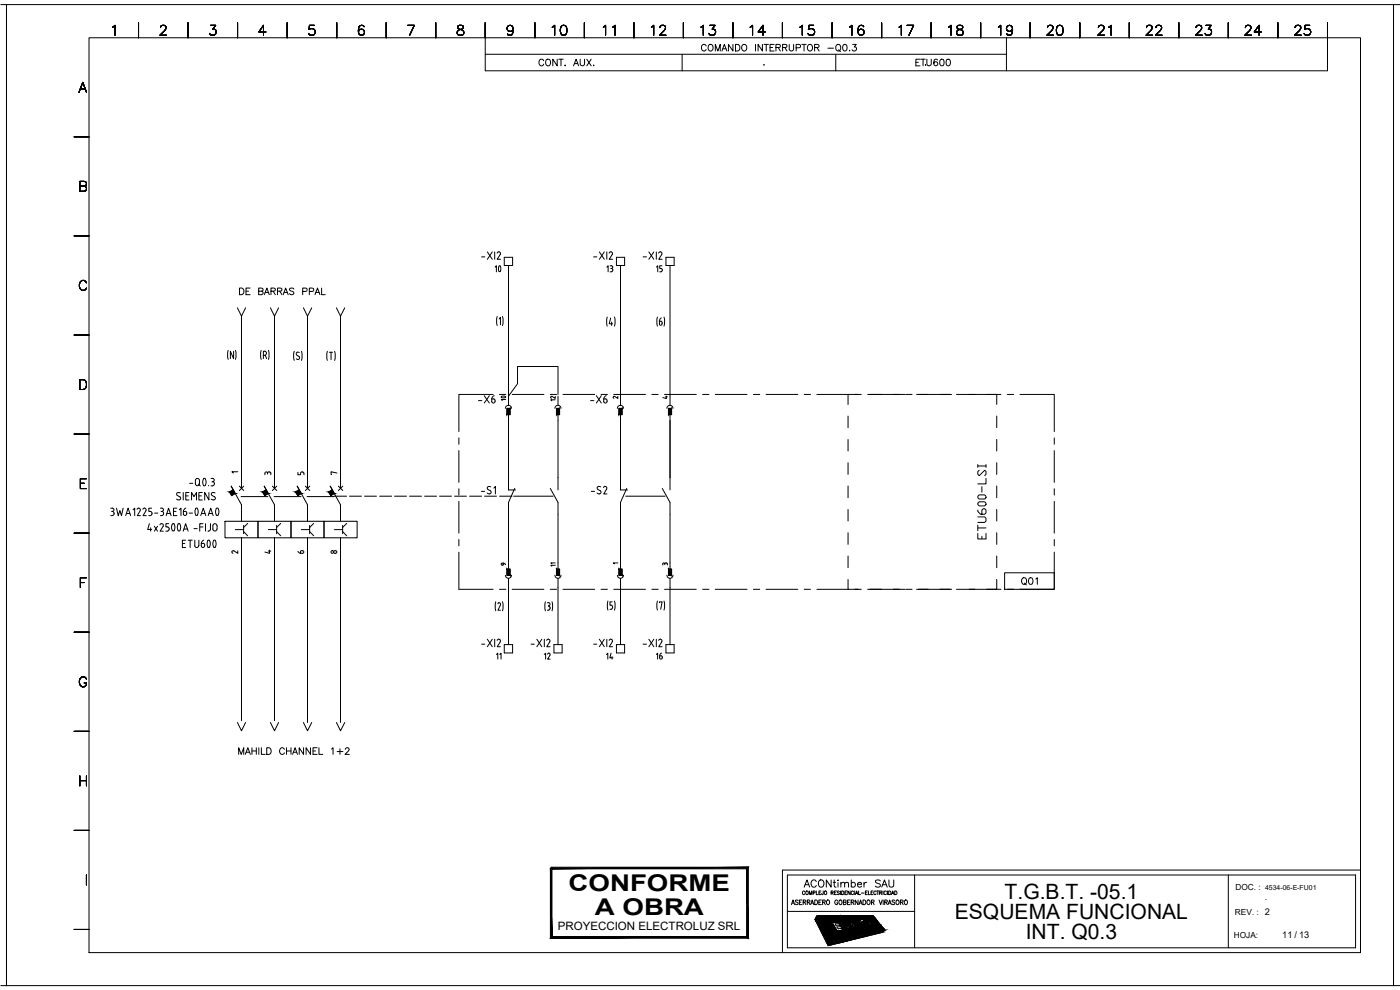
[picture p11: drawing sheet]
<svg xmlns="http://www.w3.org/2000/svg" width="420mm" height="297mm" viewBox="0 0 420 297" stroke-linecap="round" stroke-linejoin="round" font-family="sans-serif">
<defs><g id="words">
<text font-size="7.1" x="146.1" y="83.6">10</text>
<g font-size="6.9">
<text x="170.6" y="267.3">CONFORME</text>
<text x="178.5" y="274.4">A OBRA</text>
</g>
<g font-size="6.3">
<text x="301.5" y="269.8">T.G.B.T. -05.1</text>
<text x="286.6" y="275.7">ESQUEMA FUNCIONAL</text>
<text x="307.8" y="281.7">INT. Q0.3</text>
</g>
<g font-size="6.2">
<text x="164.7" y="11.6">10</text>
<text x="180.3" y="11.6">11</text>
<text x="194.7" y="11.6">12</text>
<text x="209.5" y="11.6">13</text>
<text x="224.4" y="11.6">14</text>
<text x="239.2" y="11.6">15</text>
<text x="254" y="11.6">16</text>
<text x="268.8" y="11.6">17</text>
<text x="283.6" y="11.6">18</text>
<text x="298.8" y="11.6">19</text>
<text x="313.3" y="11.6">20</text>
<text x="328.4" y="11.6">21</text>
<text x="342.9" y="11.6">22</text>
<text x="358.1" y="11.6">23</text>
<text x="372.5" y="11.6">24</text>
<text x="387.7" y="11.6">25</text>
</g>
<g font-size="5.7">
<text x="153.5" y="122.4" transform="rotate(-90 153.5 122.4)">10</text>
<text x="297" y="163" transform="rotate(-90 297 163)">ETU600-LSI</text>
</g>
<g font-size="5.3">
<text x="209.5" y="16.6">COMANDO INTERRUPTOR -Q0.3</text>
<text x="143.6" y="79">-XI2</text>
<text x="177.1" y="79">-XI2</text>
<text x="192.3" y="79">-XI2</text>
<text x="70.9" y="89.6">DE BARRAS PPAL</text>
<text x="142.9" y="122.1">-X6</text>
<text x="176.4" y="122.1">-X6</text>
<text x="305.9" y="176.7">Q01</text>
<text x="70.9" y="227.5">MAHILD CHANNEL 1+2</text>
<text x="240.6" y="267.4">ACONtimber SAU</text>
</g>
<g font-size="4.9">
<text x="160.9" y="20.8">CONT. AUX.</text>
<text x="274.1" y="20.8">ETU600</text>
<text x="185.2" y="82.9" transform="rotate(-90 185.2 82.9)">13</text>
<text x="200" y="82.9" transform="rotate(-90 200 82.9)">15</text>
<text x="88.5" y="167.2">6</text>
<text x="166.2" y="199" transform="rotate(-90 166.2 199)">12</text>
<text x="181" y="199">14</text>
<text x="196.1" y="199">16</text>
</g>
<g font-size="4.4">
<text x="149.6" y="171.4">9</text>
<text x="151.7" y="199" transform="rotate(-90 151.7 199)">11</text>
</g>
<g font-size="4">
<text x="164.4" y="121.4">12</text>
<text x="78.7" y="167.2">4</text>
<text x="164.4" y="171.1">11</text>
</g>
<g font-size="3.5">
<text x="197.9" y="120.6">4</text>
<text x="78.7" y="143.6">3</text>
<text x="88.5" y="143.6">5</text>
<text x="98.4" y="143.6">7</text>
<text x="68.8" y="167.2">2</text>
<text x="98.4" y="167.2">8</text>
<text x="197.9" y="170.7">3</text>
<text x="167.4" y="279.2">PROYECCION ELECTROLUZ SRL</text>
</g>
<g font-size="3.1">
<text x="183.1" y="120.6">2</text>
<text x="68.8" y="143.2">1</text>
<text x="183.1" y="170.4">1</text>
</g>
<g font-size="2.8">
<text x="379.6" y="270">.</text>
<text x="384.8" y="281.5">11 / 13</text>
</g>
<g font-size="2.6">
<text x="228.2" y="20.8">.</text>
<text x="276.9" y="20.8">.</text>
</g>
<g font-size="2.5">
<text x="370.8" y="267">DOC. :</text>
<text x="370.6" y="274.5">REV. : 2</text>
<text x="370.3" y="281.5">HOJA:</text>
</g>
<text font-size="2.1" x="379.6" y="267">4534-06-E-FU01</text>
</g></defs>
<!-- layer: G-TTLB-OTLN -->
<path d="M.3 1.4h1.6v294.3h-1.6M1.9 1.4h416.3v294.3h-416.3zM420.2 1.4h-2v294.3h2" fill="none" stroke="#000" stroke-width=".3"/>
<!-- layer: G-TTLB-SCND -->
<path d="M236.3 273.5h38.2M274.5 262.5v21.9M368.6 262.5v21.9M406.8 262.5h-170.5v21.9h170.5M408.3 261.1h-173.5v24.7" fill="none" stroke="#000" stroke-width=".3"/>
<!-- layer: LG_BDR_BODY -->
<path d="M406.8 262.5v21.9" fill="none" stroke="#000" stroke-width=".3"/>
<!-- layer: G-TTLB-TTLB -->
<path d="M26.7 11.3h381.6v274.5h-381.6z" fill="none" stroke="#000" stroke-width=".3"/>
<!-- layer: 0 -->
<g fill="none" stroke="#000" stroke-width=".3">
<path d="M33.8 8.2l.7-.6v3M41.6 6.8v4.5M48.2 8.3l.1-.4a.95 .95 0 0 1 1.6 .3l-.5 1-1.4 1.4h2M56.4 6.8v4.5M63.2 7.6h1.5l-.8 1.1a.95 .95 0 0 1 1 1.1 .95 .95 0 0 1-1.3 .8l-.4-.2-.3-.4M71.3 6.8v4.5M79.8 9.6h-2.1l1.4-2v3M86.2 6.8v4.5M94.3 7.6h-1.4l-.1 1.3a1.06 1.06 0 0 1 1.5-.1 1.06 1.06 0 0 1-.1 1.6 1.06 1.06 0 0 1-1.6-.4M101 6.8v4.5M109.3 8a.87 .87 0 0 0-.9-.4 .87 .87 0 0 0-.7 .6 1.75 1.75 0 0 0 .7 2.4 .92 .92 0 0 0 1-.9 .92 .92 0 0 0-.9-1 .92 .92 0 0 0-.9 .9M115.9 6.8v4.5"/>
<path d="M122.3 7.6h2l-1.4 3M130.8 6.8v4.5M137.5 7.7a.64 .64 0 0 0 .3 1 1.05 1.05 0 0 1 1.2 .5 1.05 1.05 0 0 1-.1 1.2 1.24 1.24 0 0 1-1.7-.4 1.2 1.2 0 0 1 1.4-1.3 .61 .61 0 0 0 .3-1zM145.6 6.8v4.5M154 8.6a.93 .93 0 0 1-1.2 .8 .93 .93 0 0 1-.5-1.4 .93 .93 0 0 1 1.5 0 2.59 2.59 0 0 1-.2 2.4 .88 .88 0 0 1-1.3-.3M160.5 6.8v4.5M175.4 6.8v4.5M190.2 6.8v4.5M205.1 6.8v4.5M220 6.8v4.5M234.8 6.8v4.5M249.7 6.8v4.5"/>
<path d="M250.8 16.3v4.9M264.6 6.8v4.5M279.4 6.8v4.5M294.3 6.8v4.5M302 11.3v9.9M309.2 6.8v4.5M324.1 6.8v4.5M338.9 6.8v4.5M353.8 6.8v4.5M368.6 6.8v4.5M383.5 6.8v4.5M398.4 6.8v4.5"/>
<path d="M23.7 27.7l1.1-3 1.2 3M24.1 26.7h1.4M22.3 41h4.4M24 55.8l1.7-.1 .3-.4-.3-.7-1.7-.2v3h1.3a.79 .79 0 0 0 .7-.8 .79 .79 0 0 0-.7-.8M22.3 70.8h4.4M26 84.9a1.02 1.02 0 0 0-1.6-.6 1.45 1.45 0 0 0-.6 1.8 1.45 1.45 0 0 0 1.7 .9l.5-.6M22.3 100.5h4.4M24 113.9h1a1.59 1.59 0 0 1 1 1.5 1.59 1.59 0 0 1-1 1.5h-1zM148 118.3h-10.3v11.2M153.7 118.3h9.5M169 118.3h9.5M184.2 118.3h9.5"/>
<path d="M195.6 118.3h1.9M199.4 118.3h9.6M210.9 118.3h1.9M214.7 118.3h9.5M226.1 118.3h1.9M229.9 118.3h9.5M241.3 118.3h1.9M245.2 118.3h9.5M256.6 118.3h1.9M257.6 118.3h-3.1v3.1M260.4 118.3h11.2M271.8 118.3h1.9"/>
<path d="M275.1 118.3h10.5M287.1 118.3h1.9M289.1 118.3h11.3M296.1 118.3h3v3.1M302.3 118.3h1.9M306.1 118.3h10.3v11.2M22.3 130.2h4.4M137.7 131.4v1.9M137.7 135.2v9.5M254.5 124.8v3.5M254.5 131.9v3.4M254.5 138.8v3.6"/>
<path d="M299.1 124.8v3.5M299.1 131.9v3.4M299.1 138.8v3.6M316.4 131.4v1.9M316.4 135.2v9.5M22.3 160h4.4M24.1 145h1.2M26 143.6h-1.9v3h1.9M100.2 148.9h3.8M104.9 148.9h3.6M109.4 148.9h3.6M113.9 148.9h3.6"/>
<path d="M118.4 148.9h3.6M122.9 148.9h3.6M127.4 148.9h3.6M131.9 148.9h3.6M136.4 148.9h3.6M137.7 146.6v1.9M137.7 150.4v9.6M140.9 148.9h3.6M145.4 148.9h3.6M149.9 148.9h3.8M254.5 145.8v3.5M254.5 152.9v3.4"/>
<path d="M254.5 159.8v3.6M299.1 145.8v3.5M299.1 152.9v3.4M299.1 159.8v3.6M316.4 146.6v1.9M316.4 150.4v9.6M24.1 174.8h1.2M26 173.3h-1.9v3M137.7 161.9v1.9M137.7 165.7v11.1h10.3M149.9 176.8h1.9M153.7 176.8h9.5"/>
<path d="M165.1 176.8h1.9M169 176.8h9.5M180.4 176.8h1.9M184.2 176.8h9.5M195.6 176.8h1.9M199.4 176.8h9.6M210.9 176.8h1.9M214.7 176.8h9.5M226.1 176.8h1.9M229.9 176.8h9.5M241.3 176.8h1.9M245.2 176.8h13.3"/>
<path d="M254.5 166.8v3.5M254.5 173.8v3M260.4 176.8h11.2M271.8 176.8h1.9M275.1 176.8h10.5M287.1 176.8h1.9M289.1 176.8h11.3M299.1 173.8v3h-3M299.1 166.8v3.5M302.3 176.8h1.9M316.4 165.7v11.1h-10.3M316.4 161.9v1.9"/>
<path d="M22.3 189.7h4.4M22.3 219.4h4.4M26 203.8a1.09 1.09 0 0 0-1.3-.7 1.09 1.09 0 0 0-.9 1.1 1.29 1.29 0 0 0 .3 1.4 1.29 1.29 0 0 0 1.4 .3l.3-.3 .2-.7h-.7M24 232.8v3M24 234.2h2M26 232.8v3M22.3 249.2h4.4M22.3 278.9h4.4M26 262.5v3M237.5 271.4l.5-1.4 .5 1.4M237.7 271h.6M239.5 270.2l-.3-.2-.5 .2 .1 .4 .7 .4-.3 .4-.5-.2"/>
<path d="M239.9 270.7h.5M240.7 270h-.8v1.4h.8M241 270.7l.7-.1 .2-.3-.3-.3h-.6v1.4M241.4 270.7l.5 .7M242.3 270.7l.7-.1 .1-.3-.3-.3h-.5v1.4M242.7 270.7l.4 .7M243.3 271.4l.5-1.4 .4 1.4M243.5 271h.6M244.5 270a.71 .71 0 0 1 .9 .7 .71 .71 0 0 1-.9 .7zM245.1 274.9l4 7.8-.6 1-3.9-7.8zM245.3 274.8l16.7-.1 3.5 4.3-16.2 3.6zM245.7 270.7h.5"/>
<path d="M245.8 275.2h.7a.39 .39 0 0 1 .4 .2 .39 .39 0 0 1-.1 .5h-.3l.3 .5h-.3zM246.2 275.4h.3l.1 .3h-.2zM246.5 270h-.8v1.4h.8M246.9 270.7l.7-.1 .1-.3-.3-.3h-.5v1.4M247.3 270.7l.4 .7M247.5 275.3l.2 .4M247.6 275.3h-.3l.4 .4M247.6 275.2l.6 .7M247.7 275.2h-.7l.7 1.2h.2l-.2-.5h.1M247.8 275.8l.7 .5-.3-.4M248.2 270.2l.1-.1a.62 .62 0 0 1 .7 .6 .62 .62 0 0 1-.7 .6l-.3-.4zM248.4 275.1l.7 .4 .2 .8-.7-.4z"/>
<path d="M248.6 275.3l.5 .8zM249.3 275.2l.6 .3v-.4h.2l.4 1.2h-.3zM249.7 276.8l1.9-.2 .3 .5-1.3 .1 .3 .5 1.2-.1 .2 .4-1.1 .1 .3 .6 1.3-.2 .4 .5-2 .3zM250.3 275.1h.7l.1 .2h-.4l.5 .2 .1 .2h-.3l.2 .3 .5 .2h-.6zM251.4 270.4a.46 .46 0 0 0-.5-.4 .46 .46 0 0 0-.4 .6 .53 .53 0 0 0 .2 .7 .53 .53 0 0 0 .7-.1v-.3h-.3M252 276.6h.5l1.5 2.3-.6 .1zM252 275.4l-.3-.2 .5 .8v-.2M252 270.1a.62 .62 0 0 1 .7 .6 .62 .62 0 0 1-.7 .6l-.2-.4zM252 275.4h.2M252.1 275.3v.1M252.1 275.3l-.4-.3a.65 .65 0 0 0 0 .8 .65 .65 0 0 0 .7 .2v-.2M252.4 275.7v.1"/>
<path d="M252.4 275.7l-.2 .1M252.9 275.4l-.3-.2 .5 .8v-.2M252.9 275.4l.1-.1-.4-.3a.65 .65 0 0 0 0 .8 .65 .65 0 0 0 .8 .2l-.1-.3h-.1M253.1 275.1h.3l.6 1h-.2zM253.1 270.7l.7-.1 .1-.4-.8-.2v1.4l.7-.1 .1-.3-.2-.3M253.9 275l.6 .4 .2 .7-.7-.3zM254 275.1l.5 .8zM254.1 277.4l.5 .3h-.5zM254.3 270.7h.5M254.6 275.1l.8 .5-.2-.6 .7 1-.8-.5 .3 .5h-.1zM255.1 270h-.8v1.4h.8M255.3 277.9l-.5-.6a.7 .7 0 0 0-1.2 .1l.5 1a.81 .81 0 0 0 1.3 .1v-.3l-.6 .2-.5-.3 1-.2"/>
<path d="M255.4 270.7l.8-.1 .1-.3-.3-.3h-.6v1.4M255.9 270.7l.4 .7M256.7 277.4l-.6-.5-.6-.1a1.08 1.08 0 0 0 .2 1.3 1.08 1.08 0 0 0 1.2 .2v-.6M256.7 277.4l-.8-.2a.65 .65 0 0 0 .7 .9l-.1-.4M256.9 277.7l-.4 .1M257.4 278.1l.7 .3M257.5 270v1.4l-.8-1.4v1.4M257.8 277.9l-.6-1.1h-.2l-.3-.4-.4 .1 .3 .7 .2-.1 .7 1.1M257.8 277.9l.2 .1M257.8 271.4l.5-1.4 .4 1.4M257.9 276.9l-.5-.1 1 1.5 .4-.1-.6-.8 .2-.2M257.9 276.9h.1"/>
<path d="M257.9 276.9l.2-.2 .3 .4M258 278l.3 .3-.3 .1M258 271h.5M258.4 277.2h.1M258.7 276.7a1.18 1.18 0 0 1 1.3 1.3 1.18 1.18 0 0 1-1.3-1.3zM258.9 277l.4-.1 .4 .3a.34 .34 0 0 1 .2 .4 .34 .34 0 0 1-.3 .3l-.4-.3zM259 270a.71 .71 0 0 1 .9 .7 .71 .71 0 0 1-.9 .7zM259.3 276.1h.3l1.4 1.9h-.3zM259.7 277.4h.1M260 278.2h.4l.1 .1-.3 .1 .4 .1 .3 .5h-.4l-.2-.3 .3 .1-.4-.2zM260.2 278.2h.1M260.2 276.5h.3l.9 1.1 .1-.2-.6-.9h.3l.9 1.3h-.9z"/>
<path d="M260.3 270.2l.1-.1a.62 .62 0 0 1 .7 .6 .62 .62 0 0 1-.7 .6l-.2-.4zM260.9 278.8l.3 .2zM261.2 278.1h-.1l.3 .3M261.2 278.1h.1M261.3 276.5l.8-.1 .3 1h.4l.3 .3-.8 .1-.3-1h-.5zM261.4 278.2v.2M261.5 275.6h.2M261.5 275.6l-5.6 .2 .2 .3 5.5-.2M261.5 270.7l.8-.1v-.4l-.8-.2v1.4M261.7 278.4h.1M261.7 278.4h-.1a.35 .35 0 0 0-.2-.4 .35 .35 0 0 0-.5 .2l.6 .7h.2l-.3-.4h.2M261.7 278.5l.3 .3-.4-.2"/>
<path d="M261.7 275.7a3.7 3.7 0 0 1 2.4 2.8l-.5 .3-11 2.1a3.8 3.8 0 0 1-4.4-3.9l.2-.4 .3 .1a2.51 2.51 0 0 0 1.1 3.1 3.3 3.3 0 0 0 2.6 .8l11.2-2.1a2.21 2.21 0 0 0-1.5-2.4l-.4-.2M261.7 277.9l1.1 .8-.4 .1zM261.9 278.7l.3 .1zM261.9 270.7l.4 .7M262.7 278.5l.3 .2zM263.8 270l.5 1.4 .5-1.4M265 270v1.4M265.5 270.7l.8-.1v-.4l-.8-.2v1.4M265.9 270.7l.4 .7M266.5 271.4l.5-1.4 .5 1.4M266.7 271h.6M268.5 270.2l-.3-.2-.5 .2 .1 .4 .7 .3-.1 .4-.4 .1-.3-.2"/>
<path d="M269 270.2a.57 .57 0 0 1 .9 .5 .57 .57 0 0 1-.9 .5zM270.2 270.7h.6l.3-.4-.3-.3h-.6v1.4M270.6 270.7l.5 .7M271.6 270.1a.62 .62 0 0 1 .7 .6 .62 .62 0 0 1-.7 .6l-.2-.4zM249.4 282.9l15.9-3.5-.4 .3-16.1 4zM251.8 280.6h.1"/>
</g>
<g fill="#000" stroke="#000" stroke-width=".3">
<path d="M245.1 274.9l.4 1h-.9zM247.8 279.6h15l-13.5 3zM251.5 276h.4zM251.7 275.1h.8zM252 275.2h.4zM252.6 278.5h.2zM253.3 276.2h4.7zM255.1 278.8h5zM256.6 277.2h.2zM257 276.8h.2zM256.9 277.7h.3zM257.9 278h.2z"/>
<path d="M258.6 277h.3zM258.9 277.6h.3zM259.1 277.3h.2zM259 277.3v.1zM259.3 278h.2zM259.4 277.1h.1zM259.3 276.1h.3zM260.5 278.3h1.1zM260.9 278.8h.2zM261.4 277.9h.3zM245.3 274.8h16.7zM261.8 276.8h.2z"/>
<path d="M262.4 277.4h.4zM262.4 278.5h.2zM263.7 279.7l1.6-.3-.4 .3zM248.1 282.9h.9l-.5 .8zM249.4 282.9l-.6 .8zM249.4 282.9h2.7l-3.2 .8z"/>
<path d="M165.4 260.2v.5l59.2-.5zM165.4 260.7l59.2-.5-.5 .5zM224.1 260.7l.5 20.8v-21.3zM224.1 260.7l.5 20.8-.5-.5zM165.2 281.5h59.4l-.5-.5zM165.7 281h58.4l-58.9 .5zM165.2 260.5v21l.5-.5zM165.2 260.5h.5v20.5z"/>
<path d="M244.6 275.9l4.5 6.8-3.6-6.8zM244.6 275.9l4.5 6.8h-1.1z"/>
<path d="M245.6 275.4l.8 .3-.2-.3zM245.6 275.4l.8 .3h-.6z"/>
<path d="M245.9 275.9h.6zM245.9 275.9h.6z"/>
<path d="M245.9 275.9l.6 .1zM245.9 275.9l.6 .1z"/>
<path d="M245.5 275.2h1.5zM245.5 275.2h2.1z"/>
<path d="M245.5 275.2l1.6 .2-.1-.2zM245.5 275.2l1.6 .2h-1.5z"/>
<path d="M246.4 275.4h.7zM246.4 275.4h.7zM246.5 275.4h.6zM246.5 275.4h.6z"/>
<path d="M246.5 275.4h.6zM246.5 275.4h.6z"/>
<path d="M246.5 275.4h.6zM246.5 275.4h.6z"/>
<path d="M246.5 275.4l.8 .3-.2-.3zM246.5 275.4l.8 .3h-.5z"/>
<path d="M245.8 275.7l1.6 .2-.1-.2zM245.8 275.7l1.6 .2h-1.5z"/>
<path d="M246.8 275.9h.6zM246.6 275.9h.8z"/>
<path d="M246.6 275.9l.8 .1zM246.5 276h.9z"/>
<path d="M245.9 276l1.8 .4-.3-.4zM245.9 276l1.8 .4h-1.6z"/>
<path d="M247.5 275.6h.3zM247.5 275.6h.3z"/>
<path d="M245.5 275.2h2.1zM245.5 275.2h2.2z"/>
<path d="M247.7 275.2h1.6zM247.7 275.2h1.6z"/>
<path d="M247.4 275.3l.3 .1zM247.4 275.3l.3 .1z"/>
<path d="M247.4 275.4l.3 .1zM247.4 275.4l.3 .1zM247.4 275.5h.3zM247.4 275.5h.3z"/>
<path d="M247.5 275.7h.2zM247.5 275.7h.2z"/>
<path d="M247.4 275.5h.4zM247.4 275.5h.4zM247.4 275.5h.4zM247.4 275.5h.4z"/>
<path d="M247.5 275.7h.2zM247.5 275.7h.3z"/>
<path d="M247.5 275.7h.2zM247.5 275.7h.2z"/>
<path d="M247.4 275.5h.4zM247.4 275.5h.4z"/>
<path d="M247.5 275.6l.3 .1zM247.5 275.6l.3 .1zM247.5 275.7h.3zM247.5 275.7h.3z"/>
<path d="M247.4 275.5h.4zM247.4 275.5h.4z"/>
<path d="M247.4 275.5l.4 .1zM247.4 275.5l.4 .1z"/>
<path d="M247.4 275.6h.4zM247.4 275.6h.4z"/>
<path d="M247.5 275.6h.3zM247.5 275.6h.3z"/>
<path d="M247.5 275.6h.3zM247.5 275.6h.3z"/>
<path d="M248.5 276.3h1.7zM248.5 276.3h1.7z"/>
<path d="M245.5 275.2h3.8zM245.5 275.2h3.8z"/>
<path d="M247.7 275.2h1.6zM247.7 275.2h1.6z"/>
<path d="M247.7 275.2h1.6zM247.7 275.2h1.6z"/>
<path d="M247.8 275.2h1.5zM247.8 275.2h1.5z"/>
<path d="M247.9 275.2l1.5 .1zM247.9 275.2l1.5 .1z"/>
<path d="M247.9 275.3l1.6 .1zM247.9 275.3l1.6 .1z"/>
<path d="M247.7 279.4l1.9 .2-.2-.2zM247.7 279.4l1.9 .2h-1.8z"/>
<path d="M247.9 275.4h1.6zM247.9 275.4h1.6z"/>
<path d="M248 275.4h1.6zM248 275.4h1.6z"/>
<path d="M248 275.4l1.6 .1zM248 275.4l1.6 .1z"/>
<path d="M247.8 279.6h1.8zM247.8 279.6h1.8z"/>
<path d="M248 275.5l1.7 .1zM248 275.5l1.7 .1z"/>
<path d="M248.1 275.6l1.7 .1zM248.1 275.6l1.7 .1z"/>
<path d="M246.3 276.8l4.9 2.5-1.5-2.5zM246.3 276.8l4.9 2.5h-3.5z"/>
<path d="M248.1 275.7h1.8zM248.1 275.7h1.8z"/>
<path d="M248.1 275.7h1.8zM248.1 275.7h1.8z"/>
<path d="M248 275.7l1.9 .1zM248 275.7l1.9 .1z"/>
<path d="M248.1 275.8h1.9zM248.1 275.8h1.9z"/>
<path d="M248.2 275.8l1.8 .1zM248.2 275.8l1.8 .1z"/>
<path d="M245.4 275.1h4.6zM245.4 275.1h4.7z"/>
<path d="M245.4 275.1h4.6zM245.4 275.1l3.9 .1z"/>
<path d="M248.2 275.9h1.9zM248.2 275.9h1.9z"/>
<path d="M248.2 275.9l2 .4-.1-.4zM248.2 275.9l2 .4h-1.7z"/>
<path d="M250.1 275.1h1.4zM250.1 275.1h1.4z"/>
<path d="M250.2 275.7h1.5zM250.2 275.7h1.5z"/>
<path d="M250.4 276h.8zM250.4 276h.8z"/>
<path d="M250.5 276.2h1.8zM250.5 276.2h1.8z"/>
<path d="M246.3 276.7h4.6zM246.3 276.7l3.4 .1z"/>
<path d="M250.2 275.7h.8zM250.2 275.7h1.1z"/>
<path d="M250.2 275.7l1 .3-.2-.3zM250.2 275.7l1 .3h-.8z"/>
<path d="M250.1 275.1l1.4 .1zM250.1 275.1l1.4 .1z"/>
<path d="M250.1 275.2l1.4 .1zM250.1 275.2l1.4 .1z"/>
<path d="M250.1 275.3l1.4 .1zM250.1 275.3l1.4 .1z"/>
<path d="M250.1 275.4h1.4zM250.1 275.4h1.4z"/>
<path d="M245.4 275.1h6.1zM245.4 275.1h6.1z"/>
<path d="M250.1 275.4l1.5 .2zM250.1 275.4l1.5 .2z"/>
<path d="M245.4 275h6.2zM245.4 275l6.1 .1z"/>
<path d="M250.2 275.6l1.5 .1zM250.2 275.6l1.5 .1z"/>
<path d="M246.3 276.6h5.3zM246.3 276.6l4.6 .1z"/>
<path d="M245.4 275h6.3zM245.4 275h6.2z"/>
<path d="M250.2 275.7h1.5zM250.2 275.7h1.5z"/>
<path d="M251.3 275.7l.5 .1zM251.3 275.7l.5 .1z"/>
<path d="M251.4 275.8l.4 .1zM251.4 275.8l.4 .1z"/>
<path d="M251.5 275.9l.4 .1zM251.5 275.9l.4 .1zM251.5 276h.4z"/>
<path d="M251.5 276h.4zM251.2 276h.7z"/>
<path d="M250.4 276l1.6 .1zM250.4 276l1.6 .1z"/>
<path d="M246.3 276.6h5.7zM246.3 276.6h5.9z"/>
<path d="M246.3 276.6h5.7zM246.3 276.6h5.7z"/>
<path d="M251.6 276.6l.4 .1zM251.6 276.6l.4 .1z"/>
<path d="M250.4 276.1h1.7zM250.4 276.1h1.7z"/>
<path d="M251.6 276.7l1 .9-.6-.9zM251.6 276.7l1 .9h-.4z"/>
<path d="M250.4 276.1l1.8 .1zM250.4 276.1l1.8 .1z"/>
<path d="M250.4 276.2h1.9zM250.4 276.2h1.9z"/>
<path d="M251.9 275.2h.5zM251.9 275.2h.5zM252 275.2h.4z"/>
<path d="M252.1 275.2l.3 .1zM252.1 275.2l.3 .1z"/>
<path d="M251.8 275.1h.6zM251.8 275.1l.6 .1zM251.9 275.2h.5zM251.9 275.2h.5z"/>
<path d="M252.1 275.3l.4 .1zM252.1 275.3l.4 .1z"/>
<path d="M251.7 275h.8zM251.7 275h.8zM245.4 275h7.1zM245.4 275h7.1z"/>
<path d="M251.7 275l.8 .1zM251.7 275l.8 .1zM251.7 275.1h.8z"/>
<path d="M251.8 275.1h.7zM251.8 275.1h.6zM251.8 275.1h.6zM251.8 275.1h.6z"/>
<path d="M252.2 275.4l.3 .2zM252.2 275.4l.3 .2z"/>
<path d="M245.4 275h7.1zM245.4 275h7.2z"/>
<path d="M252.3 275.6l.3 .1zM252.3 275.6l.3 .1z"/>
<path d="M252.5 276.6h3.7zM252.5 276.6h3.7z"/>
<path d="M246.2 276.6h6.3zM246.2 276.6h6z"/>
<path d="M252.3 275.7l.3 .1zM252.3 275.7l.3 .1z"/>
<path d="M252.2 277.6h.4zM252.1 277.6h.5z"/>
<path d="M252.1 277.6l1.1 .9-.6-.9zM252.1 277.6l1.1 .9h-.6z"/>
<path d="M252.6 276.8h3zM252.6 276.8h3z"/>
<path d="M252.4 275.8h.3zM252.4 275.8h.3z"/>
<path d="M252.4 275.8l.3 .1zM252.4 275.8l.3 .1z"/>
<path d="M252.5 275.9h.3zM252.5 275.9h.3z"/>
<path d="M252.5 275.9l.4 .1zM252.5 275.9l.4 .1zM252.5 276h.4zM252.5 276h.4z"/>
<path d="M252.8 277h2.5zM252.8 277h2.5z"/>
<path d="M252.8 278.5h.4zM252.8 278.5h.4z"/>
<path d="M252.5 276l.4 .1zM252.5 276l.4 .1z"/>
<path d="M252.5 276.1h.5zM252.5 276.1h.5z"/>
<path d="M252.5 276.1h.5zM252.5 276.1h.5z"/>
<path d="M252.5 276.1h.6zM252.5 276.1h.6z"/>
<path d="M252.5 276.1l.6 .1zM252.5 276.1l.6 .1z"/>
<path d="M252.8 275.1h.3zM252.8 275.1h.6z"/>
<path d="M252.8 275.1l.4 .1zM252.8 275.1l.4 .1z"/>
<path d="M252.9 275.2h.3zM252.9 275.2h.3z"/>
<path d="M252.9 275.2l.7 .6-.4-.6zM252.9 275.2l.7 .6h-.2z"/>
<path d="M252.4 276.2h.8zM252.4 276.2h.8z"/>
<path d="M252.4 276.2h.8zM252.4 276.2h.8z"/>
<path d="M252.8 278.5l.6 .5-.2-.5zM252.8 278.5l.6 .5h-.3z"/>
<path d="M253.4 275.1h1.2zM253.4 275.1h1.2z"/>
<path d="M253.4 276.1h.4zM253.4 276.1h.4z"/>
<path d="M253.1 277.5l.5 .2zM253.1 277.5l.5 .2z"/>
<path d="M253.4 275.8l.3 .1zM253.4 275.8l.3 .1z"/>
<path d="M253 277.4l.6 .1v-.1zM253 277.4l.6 .1z"/>
<path d="M253.2 277.7l.5 .2zM253.2 277.7l.5 .2z"/>
<path d="M253.4 275.9l.3 .1zM253.4 275.9l.3 .1z"/>
<path d="M252.9 277.2h.8zM252.9 277.2l.7 .2z"/>
<path d="M253.3 277.9l.4 .1zM253.3 277.9l.4 .1z"/>
<path d="M253.4 276h.4zM253.4 276h.4z"/>
<path d="M252.9 277.1h.8zM252.9 277.1l.8 .1z"/>
<path d="M253.4 278l.5 .2zM253.4 278l.5 .2z"/>
<path d="M253.4 276l.4 .1zM253.4 276l.4 .1z"/>
<path d="M252.8 277.1h1zM252.8 277.1h.9z"/>
<path d="M253.5 278.2l.5 .2zM253.5 278.2l.5 .2z"/>
<path d="M252.8 277h1.2zM252.8 277h1.2z"/>
<path d="M252.8 277h1.2zM252.8 277l1 .1z"/>
<path d="M254 276h1.3zM254 276h1.3z"/>
<path d="M254 276h4.1zM254 276h4.1z"/>
<path d="M253.7 278.4l.5 .1zM253.7 278.4l.5 .1z"/>
<path d="M254.1 277.4h.4zM254.1 277.4h.4z"/>
<path d="M254.1 277.5h.5zM254.1 277.5h.5z"/>
<path d="M254.1 277.6h.5zM254.1 277.6h.5z"/>
<path d="M252.8 277h1.3zM252.8 277h1.2z"/>
<path d="M253.7 278.5l.6 .1zM253.7 278.5l.6 .1z"/>
<path d="M254.2 277.4h.2zM254.2 277.4h.2zM254.2 277.4h.2zM254.2 277.4h.2z"/>
<path d="M253.8 278.6l.7 .1zM253.8 278.6l.7 .1z"/>
<path d="M254.2 277.4h.2zM254.1 277.4h.3z"/>
<path d="M254.5 277.1h.8zM254.5 277.1h.8z"/>
<path d="M254.1 277.4h.4zM254.1 277.4h.4z"/>
<path d="M254.1 277.4h.4zM254.1 277.4h.4z"/>
<path d="M254.1 277.4l.5 .1zM254.1 277.4l.5 .1z"/>
<path d="M253.9 278.7l.8 .1zM253.9 278.7l.8 .1z"/>
<path d="M254.1 277.5l.5 .1zM254.1 277.5l.5 .1z"/>
<path d="M252.7 275.1h1.9zM252.7 275.1h1.9z"/>
<path d="M253.4 275.1l1.9 .9-.7-.9zM253.4 275.1l1.9 .9h-1.3z"/>
<path d="M254.1 277.6h.5zM254.1 277.6h.5z"/>
<path d="M254.1 277.6l.5 .1zM254.1 277.6l.5 .1z"/>
<path d="M254.1 277.7h.6zM254.1 277.7h.6z"/>
<path d="M254.1 277.7h.5zM254.1 277.7h.6z"/>
<path d="M254.1 277.7h.5zM254.1 277.7l.1 .1z"/>
<path d="M252.6 275h2.2zM252.6 275l2 .1zM252.7 275.1h1.9zM252.7 275.1h1.9z"/>
<path d="M253.9 278.8h.9zM253.9 278.8h.9z"/>
<path d="M253.9 278.8h1zM253.9 278.8h1z"/>
<path d="M252.6 275h2.3zM252.6 275h2.2z"/>
<path d="M252.6 275h2.3zM252.6 275h2.3z"/>
<path d="M245.4 275h9.7zM245.4 275h9.5z"/>
<path d="M254.5 277.1l.8 .1zM254.5 277.1l.8 .1z"/>
<path d="M254.6 277.2h.7zM254.6 277.2h.7z"/>
<path d="M254.7 277.2l.6 .1zM254.7 277.2l.6 .1z"/>
<path d="M254.8 277.3l.5 .1zM254.8 277.3l.5 .1z"/>
<path d="M254.9 277.4h.4zM254.9 277.4h.4z"/>
<path d="M254.1 277h1.2zM254.1 277h1.2z"/>
<path d="M254.1 277h1.2zM254.1 277h1.2z"/>
<path d="M254.3 277h1zM254.3 277l1 .1z"/>
<path d="M255 277.4l.3 .1zM255 277.4l.3 .1z"/>
<path d="M255.1 277.5l.3 .1zM255.1 277.5l.3 .1z"/>
<path d="M255.1 277.6l.3 .1zM255.1 277.6l.3 .1z"/>
<path d="M252.7 276.9h2.7zM252.7 276.9l2.6 .1z"/>
<path d="M255.2 277.7l.2 .1zM255.2 277.7l.2 .1z"/>
<path d="M255.4 278.2h.4zM255.4 278.2h.4z"/>
<path d="M255.2 277.8l.3 .1zM255.2 277.8l.3 .1z"/>
<path d="M252.6 276.8h2.9zM252.6 276.8h3z"/>
<path d="M252.6 276.8h2.9zM252.6 276.8l2.8 .1z"/>
<path d="M255.3 277.9l.4 .1zM255.3 277.9l.4 .1z"/>
<path d="M255.4 278l.3 .2zM255.4 278l.3 .2z"/>
<path d="M255.5 278.2h.3zM255.4 278.2h.4z"/>
<path d="M255.4 278.2l.5 .1zM255.4 278.2l.5 .1z"/>
<path d="M255.4 278.3h.6zM255.4 278.3h.6z"/>
<path d="M255.4 278.3l.7 .1zM255.4 278.3l.7 .1z"/>
<path d="M246.2 276.5l10 .1zM246.2 276.5l10 .1z"/>
<path d="M255.4 278.4l.8 .1zM255.4 278.4l.8 .1z"/>
<path d="M252.5 276.6l3.8 .2-.1-.2zM252.5 276.6l3.8 .2h-3.7z"/>
<path d="M255.6 276.8h.7zM255.6 276.8h.7z"/>
<path d="M255.4 278.5h.9zM255.4 278.5h.9z"/>
<path d="M255.4 278.5h1zM255.4 278.5h1z"/>
<path d="M255.8 276.8h.5zM255.8 276.8h.5z"/>
<path d="M255.9 276.8l.5 .1zM255.9 276.8l.5 .1z"/>
<path d="M256.1 276.9l.4 .1zM256.1 276.9l.4 .1z"/>
<path d="M255.4 278.5l1.2 .1zM255.4 278.5l1.2 .1z"/>
<path d="M256.3 277l.2 .1zM256.3 277l.2 .1z"/>
<path d="M256.4 277.1l.2 .1zM256.4 277.1l.2 .1z"/>
<path d="M256.6 277.2h.2zM256.6 277.2h.2z"/>
<path d="M246.1 276.4h10.6zM246.1 276.4l10 .1z"/>
<path d="M256.5 277.2l.3 .1zM256.5 277.2l.3 .1z"/>
<path d="M256.6 277.3l.6 .4zM256.6 277.3l.6 .4z"/>
<path d="M256.9 278.4h.8zM256.9 278.4h.8z"/>
<path d="M256.9 278.4h3.4zM256.9 278.4h3.4z"/>
<path d="M256.9 277.7l.4 .2zM256.9 277.7l.4 .2z"/>
<path d="M257 277.9l.4 .1zM257 277.9l.4 .1z"/>
<path d="M257.4 277.2h1zM257.4 277.2h1z"/>
<path d="M257.4 277.2h1zM257.4 277.2h1z"/>
<path d="M257.4 277.2h1zM257.4 277.2h1z"/>
<path d="M257.4 277.2h1zM257.4 277.2h1z"/>
<path d="M257.4 277.2h1zM257.4 277.2h1z"/>
<path d="M257.4 277.2h1zM257.4 277.2h1zM257.4 277.2h1zM257.4 277.2h1z"/>
<path d="M257.4 277.2h1zM257.4 277.2h1z"/>
<path d="M257.4 277.2h1zM257.4 277.2h1z"/>
<path d="M257 278l.5 .2zM257 278l.5 .2h-.5z"/>
<path d="M257.5 277.3h.7zM257.5 277.3h.7z"/>
<path d="M257.5 277.4h.7zM257.5 277.4h.7z"/>
<path d="M257 278.2l.6 .1zM257 278.2l.6 .1z"/>
<path d="M257.6 277.6h1.3zM257.6 277.6h1.3z"/>
<path d="M257 278.3l.7 .1zM257 278.3l.7 .1z"/>
<path d="M257.9 278h.2zM257.9 278h.2z"/>
<path d="M252.4 276.2h5.6zM252.4 276.2h5.6z"/>
<path d="M252.3 276.2h5.7zM252.3 276.2h5.7z"/>
<path d="M250.5 276.2l7.5 .1zM250.5 276.2l7.5 .1zM250.5 276.3h7.5zM250.5 276.3h7.5z"/>
<path d="M250.5 276.3h7.5zM250.2 276.3h7.8z"/>
<path d="M248.5 276.3h9.5zM248.5 276.3h9.5z"/>
<path d="M248.5 276.3l9.5 .1zM247.7 276.4h10.3z"/>
<path d="M246.1 276.4h11.9zM246.1 276.4h11.9z"/>
<path d="M256.7 276.4h1.3zM256.7 276.4h1.3z"/>
<path d="M256.7 276.4l1.4 .2-.1-.2zM256.7 276.4l1.4 .2h-1.3z"/>
<path d="M255.4 276h2.7zM255.3 276h2.8z"/>
<path d="M255.3 276h2.8zM255.3 276h2.8z"/>
<path d="M254 276l4.1 .1zM254 276l4.1 .1z"/>
<path d="M254 276.1h4.1zM253.9 276.1h4.2z"/>
<path d="M253.9 276.1h4.2zM253.8 276.1h4.3z"/>
<path d="M253.4 276.1h4.7zM253.4 276.1h4.7z"/>
<path d="M253.4 276.1l4.7 .1zM253.4 276.1l4.7 .1z"/>
<path d="M253.3 276.2h4.8zM253.3 276.2h4.7zM253.2 276.2h4.8z"/>
<path d="M256.8 276.6l1.4 .2-.1-.2zM256.8 276.6l1.4 .2h-1.2z"/>
<path d="M258.1 278h1.2zM258.1 278h1.2z"/>
<path d="M258.1 278h1.2zM258.1 278h1.2z"/>
<path d="M255.9 276h2.2zM255.4 276h2.7z"/>
<path d="M255.8 275.9h2.3zM255.8 275.9l2.3 .1z"/>
<path d="M258.1 278.2h2.1zM258.1 278.2h2.1z"/>
<path d="M258.1 278.2h2.1zM258.1 278.2h2.1zM258.1 278.2h2.1zM258.1 278.2h2.1z"/>
<path d="M258.1 278.2h2.1zM258.1 278.2h2.1z"/>
<path d="M258.1 278.2h2.1zM258.1 278.2h2.1z"/>
<path d="M257.2 276.8l1.2 .3-.2-.3zM257.2 276.8l1.2 .3h-1z"/>
<path d="M255.7 275.7h2.5zM255.7 275.7l2.4 .2z"/>
<path d="M257.5 277.2h.7zM257.5 277.2h.8z"/>
<path d="M257.5 277.2l.7 .1zM257.5 277.2l.7 .1z"/>
<path d="M257.5 277.3h.7zM257.5 277.3h.7z"/>
<path d="M257.5 277.3l.7 .1zM257.5 277.3l.7 .1z"/>
<path d="M257.5 277.4h.7zM257.5 277.4h.7z"/>
<path d="M257.4 277.2h.9zM257.4 277.2h.9z"/>
<path d="M257.4 277.2h.9zM257.4 277.2h.9z"/>
<path d="M257.4 277.2h.9zM257.4 277.2h1z"/>
<path d="M255.6 275.6h2.8zM255.6 275.6l2.6 .1z"/>
<path d="M257.4 277.1h1zM257.4 277.1h1z"/>
<path d="M257.4 277.1l1 .1zM257.4 277.1l1 .1z"/>
<path d="M258.4 277.2l.2 .1zM258.4 277.2l.2 .1z"/>
<path d="M255.5 275.5h3zM255.5 275.5l2.9 .1z"/>
<path d="M258.6 276.9h.6zM258.6 276.9h.6z"/>
<path d="M258.4 277.3h.3zM258.3 277.3h.4z"/>
<path d="M255.5 275.4h3.2zM255.5 275.4l3 .1z"/>
<path d="M258.7 276.7h.6zM258.7 276.7h.6z"/>
<path d="M258.7 277.3h.2zM258.7 277.3h.2z"/>
<path d="M258.7 277.1l.2 .1zM258.7 277.1l.2 .1z"/>
<path d="M258.3 277.3h.4zM258.3 277.3h.4z"/>
<path d="M258.3 277.3l.5 .1zM258.3 277.3l.5 .1z"/>
<path d="M258.2 277.4h.6zM258.2 277.4h.6z"/>
<path d="M257.5 277.4h1.3zM257.5 277.4h1.3z"/>
<path d="M257.6 277.4l1.3 .2-.1-.2zM257.6 277.4l1.3 .2h-1.3z"/>
<path d="M255.4 275.4h3.5zM255.4 275.4h3.7z"/>
<path d="M255.4 275.4h3.5zM255.4 275.4h3.3z"/>
<path d="M257.6 277.6h1.3zM257.6 277.6h1.3z"/>
<path d="M258.7 277.2l.2 .1zM258.7 277.2l.2 .1z"/>
<path d="M258.7 277.3h.3zM258.7 277.3h.3z"/>
<path d="M257.6 277.6h1.3zM257.6 277.6h1.3z"/>
<path d="M258.7 277.3h.3zM258.7 277.3h.3z"/>
<path d="M259 277.5h.5zM259 277.5h.5z"/>
<path d="M257.6 277.6l1.4 .1zM257.6 277.6l1.4 .1z"/>
<path d="M258.9 276.6h.2zM258.8 276.6h.3z"/>
<path d="M258.8 277.3h.2zM258.8 277.3h.2z"/>
<path d="M257.7 277.7l1.4 .1zM257.7 277.7l1.4 .1z"/>
<path d="M258.9 277.3h.1zM258.9 277.3h.1z"/>
<path d="M259 277.4l.5 .1zM259 277.4l.5 .1z"/>
<path d="M259.1 275.4h3.5zM259.1 275.4h3.5z"/>
<path d="M258.6 276.9h.5zM258.6 276.9h.6z"/>
<path d="M258.6 276.9h.5zM258.6 276.9l.3 .1z"/>
<path d="M257.7 277.8l1.6 .1zM257.7 277.8l1.6 .1zM257.8 277.9h1.5zM257.8 277.9h1.5z"/>
<path d="M258.8 276.6h.4zM258.8 276.6h.4z"/>
<path d="M258.8 276.6l.5 .1zM258.7 276.7h.6z"/>
<path d="M258.6 276.9h.6zM258.6 276.9h.6z"/>
<path d="M259.2 276.9h.4zM259.2 276.9h.4z"/>
<path d="M259.2 277h.5zM259.2 277h.5z"/>
<path d="M259.2 276.9h.4zM259.2 276.9h.4z"/>
<path d="M258.6 276.9h.6zM258.6 276.9h.5z"/>
<path d="M259.2 277.7h.9zM259.2 277.7h.9z"/>
<path d="M258.7 276.7l.7 .1zM258.7 276.7l.7 .1zM258.7 276.8h.7zM258.7 276.8h.7z"/>
<path d="M257.8 277.9h1.5zM257.8 277.9h1.5z"/>
<path d="M257.8 277.9h1.5zM257.8 277.9h1.5z"/>
<path d="M257.8 277.9l1.5 .1zM257.8 277.9l1.5 .1z"/>
<path d="M257.9 278h1.4zM257.9 278h1.4z"/>
<path d="M257.9 278h1.4zM257.9 278h1.4z"/>
<path d="M259.3 277.7h.8zM259.3 277.7h.8z"/>
<path d="M259.3 277.7h.8zM259.3 277.7h.8z"/>
<path d="M259.3 277.8h.5zM259.3 277.8h.5z"/>
<path d="M258.7 276.8h.9zM258.7 276.8h.9zM258.6 276.8h1zM258.6 276.8h1z"/>
<path d="M259.2 277.1h.3zM259.2 277.1h.3z"/>
<path d="M259.2 277.1h.3zM259.2 277.1h.2zM259.2 277.1h.2z"/>
<path d="M258.1 278l1.5 .1zM258.1 278l1.5 .1z"/>
<path d="M259.2 277.2h.3zM259.2 277.2l.1 .1z"/>
<path d="M259.4 277.1h.1zM259.3 277.1h.2z"/>
<path d="M259.2 277.1h.3zM259.2 277.1l.3 .1z"/>
<path d="M259.5 277.5h.4zM259.5 277.5h.4z"/>
<path d="M259.6 276.5h.3zM259.6 276.5h.3z"/>
<path d="M258.6 276.8l1 .1zM258.6 276.8l1 .1z"/>
<path d="M258.1 278.1h1.6zM258.1 278.1h1.6z"/>
<path d="M259.3 276.1l.6 .4-.3-.4zM259.3 276.1l.6 .4h-.3z"/>
<path d="M259.2 276.9h.4zM259.2 276.9h.4z"/>
<path d="M259.2 276.9h.4zM259.2 276.9h.4z"/>
<path d="M259.2 276.9l.5 .1zM259.2 276.9l.5 .1z"/>
<path d="M259.5 277.1l.1 .3zM259.5 277.1l.1 .3z"/>
<path d="M259.3 277.8h.4zM259.3 277.8l.2 .1z"/>
<path d="M259.7 277h.2zM259.7 277h.2z"/>
<path d="M259.7 277h.2zM259.7 277h.2z"/>
<path d="M259.2 277h.5zM259.2 277l.4 .1zM259.2 277.1h.4zM259.2 277.1h.4z"/>
<path d="M258.1 278.1l1.7 .1zM258.1 278.1l1.7 .1z"/>
<path d="M259.3 277.8h.5zM259.3 277.8h.5z"/>
<path d="M259.8 278.2h.4zM259.8 278.2h.4z"/>
<path d="M258.1 278.2h1.7zM258.1 278.2h1.7z"/>
<path d="M259.8 276.9l.1 .1zM259.8 276.9l.1 .1z"/>
<path d="M259.6 277.4h.3zM259.6 277.4h.3z"/>
<path d="M259.5 277.4l.4 .1zM259.5 277.4l.4 .1z"/>
<path d="M259 277.5h.9zM258.9 277.5h1z"/>
<path d="M258.9 277.5l1.1 .1zM258.9 277.5l1.1 .1z"/>
<path d="M259.9 276.4h3.5zM259.9 276.4h3.5z"/>
<path d="M259.6 276.5l.3 .1zM259.6 276.5l.3 .1z"/>
<path d="M259.6 276.6l.2 .2 .1-.2zM259.6 276.6l.2 .2z"/>
<path d="M259.7 277l.4 .1zM259.7 277l.4 .1z"/>
<path d="M260 278.1h.2zM260 278.1h.2zM260 278.1h.2zM260 278.1h.2zM260 278.1h.2zM260 278.1h.2zM260 278.1h.2zM260 278.1h.2z"/>
<path d="M260 278.1h.2zM260 278.1h.2zM260 278.1h.2zM260 278.1h.2z"/>
<path d="M258.9 277.6h1.1zM258.9 277.6h1.1z"/>
<path d="M258.9 277.6h1.1zM258.9 277.6h1.1z"/>
<path d="M260 278.1h1.2zM260 278.1h1.2z"/>
<path d="M259.8 277.1l.3 .2zM259.8 277.1l.3 .2z"/>
<path d="M259.2 277.6h.9zM259.2 277.6h.9z"/>
<path d="M259.2 277.6l.9 .1zM259.2 277.6l.9 .1z"/>
<path d="M255 278.8h5.1zM254.9 278.8h5.2z"/>
<path d="M253.9 278.8l6.5 .1zM253.9 278.8l6.5 .1z"/>
<path d="M260 277.3l.3 .1zM260 277.3l.3 .1z"/>
<path d="M259.2 277.7h.9zM259.2 277.7h.9z"/>
<path d="M259.3 277.7h.8zM259.3 277.7h.8z"/>
<path d="M259.3 277.7h.8zM259.3 277.7l.5 .1z"/>
<path d="M255.1 278.8h5.1zM255.1 278.8h5zM255 278.8h5.1z"/>
<path d="M260 276.5l1 1.2-.8-1.2zM260 276.5l1 1.2h-.3z"/>
<path d="M260.2 278.1h.9zM260.2 278.1h.9z"/>
<path d="M260 278.1l.2 .1zM260 278.1l.2 .1z"/>
<path d="M259.9 278.2h.3zM259.9 278.2h.3z"/>
<path d="M259.9 278.2h.3zM259.8 278.2h.4z"/>
<path d="M258.1 278.2l2.1 .1v-.1zM258.1 278.2l2.1 .1h-1.9z"/>
<path d="M258.3 278.3l2 .1zM257.8 278.4h2.5z"/>
<path d="M260.1 277.4l.3 .2zM260.1 277.4l.3 .2z"/>
<path d="M257.8 278.4h2.5zM257.7 278.4h2.6z"/>
<path d="M256.9 278.4l3.4 .1zM256.9 278.4l3.4 .1z"/>
<path d="M256.8 278.5h3.5zM256.7 278.5h3.6z"/>
<path d="M256.7 278.5l3.6 .1zM256.6 278.6h3.7z"/>
<path d="M255.4 278.6h4.9zM255.4 278.6h4.9z"/>
<path d="M255.4 278.6l4.9 .1zM255.4 278.6l4.9 .1z"/>
<path d="M255.3 278.7h5zM255.2 278.7h5.1z"/>
<path d="M255.2 278.7h5.1zM255.2 278.7l5 .1z"/>
<path d="M260.1 277.6l.3 .1zM260.1 277.6l.3 .1z"/>
<path d="M254 278.9l6.6 .1zM253.4 279h7.2z"/>
<path d="M260.1 277.7h.3zM260.1 277.7h.3z"/>
<path d="M260.1 277.7h.3zM260.1 277.7h.3z"/>
<path d="M260.2 277.7h.2zM260.1 277.7h.3z"/>
<path d="M260.1 277.7h.4zM260.1 277.7h.4z"/>
<path d="M260.1 277.7l.5 .1zM260.1 277.7l.5 .1z"/>
<path d="M259.9 276.5h.6zM259.9 276.5h.3z"/>
<path d="M260.5 278.2h1.5zM260.5 278.2h1.5z"/>
<path d="M260.2 277.8l.4 .1zM260.2 277.8l.4 .1z"/>
<path d="M253.1 279h7.6zM253.1 279h7.6z"/>
<path d="M260.6 278.3h1zM260.6 278.3h1z"/>
<path d="M260.1 277.9l.6 .1zM260.1 277.9l.6 .1z"/>
<path d="M253.2 279l7.7 .1zM252.5 279.1h8.4z"/>
<path d="M260.8 278.4h.9zM260.8 278.4h.9z"/>
<path d="M259.9 276.5h.9zM259.9 276.5h1.3z"/>
<path d="M259.9 276.5h.9zM259.9 276.5h.6z"/>
<path d="M260.9 278.8h1.1zM260.9 278.8h1.1z"/>
<path d="M260.7 277.7l.7 .2zM260.7 277.7l.7 .2h-.5z"/>
<path d="M260.9 278.8l.1 .2zM260.9 278.8l.1 .2z"/>
<path d="M260.3 278.1l.8 .1zM260.3 278.1l.8 .1z"/>
<path d="M260.3 278.2h.9zM260.3 278.2h.9z"/>
<path d="M260.2 278.1h.9zM260.2 278.1h.9z"/>
<path d="M261.2 278.2h.8zM261.2 278.2h.8z"/>
<path d="M261.2 278.2h.7zM261.2 278.2h.7z"/>
<path d="M261.2 278.2h.7zM261.2 278.2h.7z"/>
<path d="M261.2 278.2h.8zM261.2 278.2h.8z"/>
<path d="M260.5 278.2h.7zM260.5 278.2h.7z"/>
<path d="M261.2 278.1h.7zM261.2 278.1h.7z"/>
<path d="M261.2 278.1h.7zM261.2 278.1h.7z"/>
<path d="M260 278.1h1.2zM260 278.1h1.1z"/>
<path d="M261.2 276.5l.3 .3zM261.2 276.5l.3 .3z"/>
<path d="M261.4 276.8h.1zM261.4 276.8h.1z"/>
<path d="M260.5 278.2l1.1 .1zM260.5 278.2l1.1 .1zM260.5 278.3h1.1z"/>
<path d="M260.6 278.3h1zM260.6 278.3h1z"/>
<path d="M260.6 278.3h1zM260.6 278.3h1z"/>
<path d="M260.6 278.3l1 .1zM260.6 278.3l1 .1z"/>
<path d="M260.7 278.4h.9zM260.7 278.4h.9z"/>
<path d="M260.8 278.4h.9zM260.8 278.4h.9z"/>
<path d="M261.7 278.4h.4zM261.7 278.4h.4z"/>
<path d="M260.9 277.9l.8 .1zM260.9 277.9l.8 .1z"/>
<path d="M261 278h.8zM260.7 278h1.1z"/>
<path d="M260.1 278h1.7zM260.1 278h1.7z"/>
<path d="M260.1 278l1.8 .1zM260.1 278l1.8 .1z"/>
<path d="M260.1 278.1h1.8zM260.1 278.1h1.8z"/>
<path d="M261.2 278.1h.7zM261.2 278.1h.7z"/>
<path d="M261.6 277.9h.3zM261.4 277.9h.3zM261.4 277.9h.3z"/>
<path d="M261.2 278.1l.7 .1zM261.2 278.1l.7 .1z"/>
<path d="M261.2 278.2h.8zM261.2 278.2h.8z"/>
<path d="M260.9 278.7h1zM260.9 278.7h1.1z"/>
<path d="M260.9 278.7l1.1 .1zM260.9 278.7l1.1 .1z"/>
<path d="M261.2 278.2h.8zM261.2 278.2h.8z"/>
<path d="M261.8 276.8h.2zM261.6 276.8h.4z"/>
<path d="M261.6 276.8h.4zM261.5 276.8h.5z"/>
<path d="M261.4 276.8l.6 .6v-.6zM261.4 276.8l.6 .6z"/>
<path d="M261.2 278.2h.8zM261.2 278.2h.8z"/>
<path d="M261.6 278.2l.5 .2zM261.6 278.2l.5 .2z"/>
<path d="M245.3 274.8l16.9 .2-.2-.2zM245.3 274.8l16.9 .2h-16.8z"/>
<path d="M261.9 277.4l.4 .4zM261.9 277.4l.4 .4z"/>
<path d="M260.8 278.4l1.4 .1zM260.8 278.4l1.4 .1z"/>
<path d="M255.1 275l7.5 .4-.4-.4zM255.1 275l7.5 .4h-7.2z"/>
<path d="M260.9 278.5l1.4 .2-.1-.2zM260.9 278.5l1.4 .2h-1.4z"/>
<path d="M262.1 277.8h.2zM262.1 277.8h.2z"/>
<path d="M259.9 276.4h2.4zM259.9 276.4l1.4 .1zM259.9 276.5h1.4zM259.9 276.5h1.4z"/>
<path d="M262 278.7l.4 .1zM262 278.7l.4 .1z"/>
<path d="M262.4 278.5h.3zM262.4 278.5h.3z"/>
<path d="M259.1 275.4h3.5zM259.1 275.4h3.5z"/>
<path d="M259.2 275.4l3.4 .1zM259.2 275.4l3.4 .1z"/>
<path d="M259.4 275.5l3.3 .1zM259.4 275.5l3.3 .1z"/>
<path d="M262.4 278.5h.2zM262.4 278.5h.3z"/>
<path d="M259.6 275.6l3.2 .1zM259.6 275.6l3.2 .1z"/>
<path d="M262.7 278.5l.1 .2zM262.7 278.5l.1 .2z"/>
<path d="M262.8 278.7h2.4zM262.8 278.7h2.4z"/>
<path d="M262.4 277.4h.4zM262.4 277.4h.4z"/>
<path d="M259.7 275.7l3.2 .2zM259.7 275.7l3.2 .2z"/>
<path d="M262.8 277.4h1.4zM262.8 277.4h1.4z"/>
<path d="M262.4 278.5h.4zM262.4 278.5h.3z"/>
<path d="M262.8 278.7h2.4zM262.8 278.7h2.4z"/>
<path d="M259.8 275.9l3.3 .1-.2-.1zM259.8 275.9l3.3 .1h-3.2z"/>
<path d="M249.6 279.6h13.3zM249.6 279.6h13.2z"/>
<path d="M259.9 276l3.3 .2-.1-.2zM259.9 276l3.3 .2h-3.3z"/>
<path d="M259.9 276.2l3.5 .2-.2-.2zM259.9 276.2l3.5 .2h-3.5z"/>
<path d="M262.3 276.4l1.9 1-.8-1zM262.3 276.4l1.9 1h-1.8z"/>
<path d="M249.4 279.4l13.5 .2 1-.2zM249.4 279.4l13.5 .2h-13.3z"/>
<path d="M262.8 277.4l1.6 .3-.2-.3zM262.8 277.4l1.6 .3h-1.3z"/>
<path d="M247.7 279.3h16.6zM247.7 279.3l16.2 .1z"/>
<path d="M263.1 277.7l1.4 .1zM262.5 277.8h2z"/>
<path d="M262.5 277.8h2zM262.3 277.8h2.2z"/>
<path d="M262.1 277.8h2.4zM262.1 277.8h2.4z"/>
<path d="M262.1 277.8l2.4 .1zM261.8 277.9h2.7z"/>
<path d="M261.8 277.9h2.8zM261.6 277.9h3z"/>
<path d="M261.9 277.9l3.2 .6-.5-.6zM261.9 277.9l3.2 .6h-2.7z"/>
<path d="M252.1 282.9l12.8-3.2h-1.2zM249.4 282.9l14.3-3.2-11.6 3.2z"/>
<path d="M262.8 278.5l2.4 .2-.1-.2zM262.8 278.5l2.4 .2h-2.2z"/>
<path d="M252.5 279.1l11.8 .2 .8-.2zM251.2 279.3l1.3-.2 11.8 .2z"/>
<path d="M263 278.7h2.2zM262.8 278.7h2.4z"/>
<path d="M262.8 278.7l2.5 .1zM262.4 278.8h2.9z"/>
<path d="M262.2 278.8h3.1zM262.2 278.8h3.1zM262.2 278.8h3.1zM262.2 278.8h3.1z"/>
<path d="M262.2 278.8h3.1zM262 278.8h3.3z"/>
<path d="M260.9 278.8h4.4zM260.9 278.8h4.4z"/>
<path d="M261.1 278.8l4.3 .2zM261.1 278.8l4.3 .2z"/>
<path d="M261.2 279h4.3zM261 279h4.5z"/>
<path d="M260.9 279h4.6zM260.9 279h4.6z"/>
<path d="M260.9 279h4.6zM260.9 279h4.6z"/>
<path d="M260.9 279h4.6zM260.9 279l4.2 .1z"/>
<path d="M248 282.7h1.1zM248 282.7l1 .2z"/>
</g>
<!-- layer: SYMS -->
<g fill="none" stroke="#000" stroke-width=".3">
<path d="M185 77.2h2.5v2.5h-2.5M199.9 77.2h2.4v2.5h-2.4M71.2 92.4l1.3 2.5 1.2-2.5M81.2 92.4l1.2 2.5 1.2-2.5M91.1 92.4l1.2 2.5 1.3-2.5M101 92.4l1.2 2.5 1.3-2.5M152.6 124.4v1.9M167 122.5h.9v1.9h-.9zM167.5 124.4v1.9M185.3 122.5a.91 .91 0 0 1 .9-.9 .91 .91 0 0 1 .9 .9M185.8 122.5h.9v1.9h-.9zM186.2 124.4v1.9"/>
<path d="M200.2 122.5a.91 .91 0 0 1 .9-.9 .91 .91 0 0 1 .9 .9M200.6 122.5h.9v1.9h-.9zM201.1 124.4v1.9M67.5 156.4h9.9v5h-9.9zM70.6 148.1l-1.1 .6-.6-1.1 1.1-.6-.6-1.1 3.1 5.6v4.9M70.6 158.9h2.5M71.8 145.9l1.4 1.3M72.5 141.5v5M73.1 157.6v2.5M73.1 159.5l1.2 1.3M73.2 145.9l-1.4 1.3M74.3 157l-1.2 1.3"/>
<path d="M77.4 156.4h9.9v5h-9.9zM80.5 158.9h2.5M80.5 148.1l-1 .6-.7-1.1 1.1-.6-.6-1.1 3.1 5.6v4.9M81.7 145.9l1.4 1.3M82.4 141.5v5M83 157.6v2.5M83 159.5l1.2 1.3M83.1 145.9l-1.4 1.3M84.2 157l-1.2 1.3M87.3 156.4h9.9v5h-9.9zM90.4 158.9h2.5M90.4 148.1l-1 .6-.7-1.1 1.1-.6-.6-1.1 3.1 5.6v4.9"/>
<path d="M91.7 145.9l1.3 1.3M92.3 141.5v5M92.9 157.6v2.5M92.9 159.5l1.2 1.3M93 145.9l-1.3 1.3M94.1 157l-1.2 1.3M97.2 156.4h10v5h-10zM100.3 148.1l-1 .6-.6-1.1 1-.6-.6-1.1 3.1 5.6v4.9M100.4 158.9h2.4M101.6 145.9l1.3 1.3M102.2 141.5v5M102.8 157.6v2.5"/>
<path d="M102.8 159.5l1.3 1.3M102.9 145.9l-1.3 1.3M104.1 157l-1.3 1.3M152.6 143.3v3.7h2.1M154.5 146.5l-1.9 4.2v3.8M165.1 146.5l2.4 4.2v3.8M167.5 143.3v3.7M186.2 143.3v3.7h2.1M188.1 146.5l-1.9 4.2v3.8M198.8 146.5l2.3 4.2v3.8M201.1 143.3v3.7M72.5 161.4v4.9"/>
<path d="M82.4 161.4v4.9M92.3 161.4v4.9M102.2 161.4v4.9M151.7 172.6a.91 .91 0 0 0 .9 .9 .91 .91 0 0 0 .9-.9M152.6 173.6v2.7M166.5 172.6a.91 .91 0 0 0 .9 .9 .91 .91 0 0 0 1-.9M167 170.8h.9v1.8h-.9zM167.5 173.6v2.7M185.3 172.6a.91 .91 0 0 0 .9 .9 .91 .91 0 0 0 .9-.9M185.8 170.8h.9v1.8h-.9zM186.2 173.6v2.7M200.2 172.6a.91 .91 0 0 0 .9 .9 .91 .91 0 0 0 .9-.9"/>
<path d="M200.6 170.8h.9v1.8h-.9zM201.1 173.6v2.7M151.3 193.4h2.5v2.5h-2.5zM166.2 193.4h2.5v2.5h-2.5M185 193.4h2.5v2.5h-2.5M71.2 216.8l1.3 2.5 1.2-2.5M81.2 216.8l1.2 2.5 1.2-2.5M91.1 216.8l1.2 2.5 1.3-2.5M101 216.8l1.2 2.5 1.3-2.5"/>
</g>
<g fill="#000" stroke="#000" stroke-width=".3">
<path d="M68.9 147.6h1.5l.2 .5zM68.9 147.6l1.1-.6 .4 .6zM78.8 147.6h1.5l.2 .5zM78.8 147.6l1.1-.6 .4 .6zM88.7 147.6h1.5l.2 .5zM88.7 147.6l1.1-.6 .4 .6zM98.7 147.6h1.4l.2 .5zM98.7 147.6l1-.6 .4 .6z"/>
<path d="M167.9 122.5v1.9h-.9zM167 122.5v1.9l.9-1.9z"/>
<path d="M186.7 122.5v1.9h-.9zM185.8 122.5v1.9l.9-1.9z"/>
<path d="M201.5 122.5v1.9h-.9zM200.6 122.5v1.9l.9-1.9z"/>
<path d="M68.9 147.6l.3 .5h1.4zM69.2 148.1h1.4l-1.1 .6z"/>
<path d="M78.8 147.6l.3 .5h1.4zM79.1 148.1h1.4l-1 .6z"/>
<path d="M88.7 147.6l.3 .5h1.4zM89 148.1h1.4l-1 .6z"/>
<path d="M98.7 147.6l.2 .5h1.4zM98.9 148.1h1.4l-1 .6z"/>
<path d="M167 170.8l.9 1.8v-1.8zM167 170.8l.9 1.8h-.9z"/>
<path d="M185.8 170.8l.9 1.8v-1.8zM185.8 170.8l.9 1.8h-.9z"/>
<path d="M200.6 170.8l.9 1.8v-1.8zM200.6 170.8l.9 1.8h-.9z"/>
</g>
<!-- layer: CDO_110VCC -->
<path d="M301.5 171.9h14.9v4.9h-14.9z" fill="none" stroke="#000" stroke-width=".3"/>
<!-- layer: CDO_220VCA -->
<g fill="none" stroke="#000" stroke-width=".3">
<path d="M145.6 16.3h156.4M145.6 11.3v9.9h252.8v-9.9M204.7 16.3v4.9M152.6 79.7v39.2l2.7-3.8v-5.1h12.2v8.3M186.2 79.7v39.2M201.1 79.7v39.2M152.6 126.3v17M167.5 126.3v17M186.2 126.3v17M201.1 126.3v17M152.6 154.5v14.4M167.5 154.5v14.4"/>
<path d="M186.2 154.5v14.4M201.1 154.5v14.4M152.6 176.3v17.1M167.5 176.3v17.1M186.2 176.3v17.1M201.1 176.3v17.1"/>
</g>
<!-- layer: TAGFIXED -->
<g fill="none" stroke="#000" stroke-width=".3">
<path d="M56.9 145h1M58.6 144.2a.61 .61 0 0 1 .6-.7 .61 .61 0 0 1 .7 .7M58.6 145.1a.61 .61 0 0 0 .6 .6 .61 .61 0 0 0 .7-.6M58.6 144.2v.9M59.5 145.3l.6 .5M59.9 144.2v.9M61.1 143.6h.5M61.1 143.7a1.31 1.31 0 0 0 .4 2l.3-.8-.2-1.2M62.6 145.7v.1M63.3 143.5h.5a.49 .49 0 0 1 .5 .5 .49 .49 0 0 1-.5 .5l.5 .5M63.3 145.8h.5M63.6 144.6h.2"/>
<path d="M64.3 145.3l-.5 .4M64.3 145v.3M144.5 147.4h1M146.2 147.9l.7 .3M147.1 147.2l.3 .6-.5 .4M147.3 146.1a.57 .57 0 0 0-.8-.1 .57 .57 0 0 0 0 .9l.7 .4M148.2 146.5l.5-.5v2.2M177.5 147.4h.9M180.1 147.2a.61 .61 0 0 1 0 1 .61 .61 0 0 1-.9-.3M180.3 146.1a.57 .57 0 0 0-.9-.1 .57 .57 0 0 0 .1 .9l.7 .4M181.1 146.3a.51 .51 0 0 1 .7-.3 .51 .51 0 0 1 .2 .7M182.1 146.7l-.9 1.5h1"/>
</g>
<!-- layer: LINK -->
<path d="M72.3 149h8.1M82.3 149h8M92.2 149h8M154.2 148.9h11.8M187.8 148.9h11.8" fill="none" stroke="#000" stroke-width=".3"/>
<!-- layer: WIRENO -->
<g fill="none" stroke="#000" stroke-width=".3">
<path d="M149.2 95l-.2 1.3 .2 1.4M149.8 95.7l.4-.5v2.2M150.8 95l.2 1.3-.2 1.4M182.2 95.1l-.2 1.4 .2 1.3M183.3 95.4l-.5 1.7h1.1M183.6 96.6v1M184.4 95.1l.2 1.4-.2 1.3M197.3 95.1l-.2 1.4 .2 1.3M197.9 97.1l.4 .5 .4-.5M198.5 95.4l-.5 .4-.1 .6M198.7 96.9l-.2-.5h-.6v.7M198.7 96.9v.2"/>
<path d="M199.3 95.1l.2 1.4-.2 1.3M148.8 180.6l-.2 1.3 .2 1.4M149.4 181.2a.43 .43 0 0 1 .6-.3 .43 .43 0 0 1 .1 .7l-.7 1.5h.8M150.8 180.6l.2 1.3-.2 1.4M163.7 180.6l-.2 1.3 .2 1.4M164.3 180.8l.7 .3v.5l-.3 .2M164.5 181.8h.2M164.7 181.8l.4 .5M165.1 182.5l-.2 .5-.6 .1M165.1 182.3v.3M165.7 180.6l.2 1.3-.2 1.4M182.4 180.3l-.2 1.4 .2 1.4"/>
<path d="M183 182.8h.4M183.7 180.6h-.7v1h.6l.2 .4M183.9 182.1l-.1 .4-.4 .3M184.4 180.3l.2 1.4-.2 1.4M197.3 180.3l-.2 1.4 .2 1.4M197.9 180.8v-.2h.8l-.4 2.2M199.3 180.3l.2 1.4-.2 1.4"/>
</g>
<!-- layer: TAGS -->
<g fill="none" stroke="#000" stroke-width=".3">
<path d="M144.5 193.3h1M146.3 191.8l1.4 2.2M147.7 191.8l-1.4 2.2M148.5 191.8v2.2M149.2 192.1a.51 .51 0 0 1 .7-.3 .51 .51 0 0 1 .2 .7M150.2 192.6l-1 1.4h1M159.4 193.3h1M161.1 191.8l1.5 2.2M162.6 191.8l-1.5 2.2M163.4 191.8v2.2M164.6 191.8l.4 .2v.5M164.6 191.8l-.5 .3"/>
<path d="M165 192.6l-.9 1.4h1M178.1 193.3h1M179.9 191.8l1.5 2.2M181.4 191.8l-1.5 2.2M182.1 191.8v2.2M182.8 192.1a.51 .51 0 0 1 .7-.3 .51 .51 0 0 1 .2 .7M183.8 192.6l-1 1.4h1.1M193 193.3h1M194.7 191.8l1.5 2.2M196.2 191.8l-1.5 2.2M197 191.8v2.2M198.2 191.8l.4 .2v.5"/>
<path d="M198.2 191.8l-.5 .3M198.6 192.6l-.9 1.4h1"/>
</g>
<!-- layer: POT_PPAL -->
<path d="M72.5 94.9v46.6M82.4 94.9v46.6M92.3 94.9v46.6M102.2 94.9v46.6M72.5 167.8v48.4M82.4 167.8v48.4M92.3 167.8v49M102.2 167.8v49" fill="none" stroke="#000" stroke-width=".3"/>
<!-- layer: WIREFIXED -->
<g fill="none" stroke="#000" stroke-width=".3">
<path d="M68.5 105.1l-.2 1.4 .2 1.3M70.1 105.4v2.2l-1-2.2v2.2M70.7 105.1l.2 1.4-.2 1.3M78.4 105.1l-.2 1.4 .2 1.3M79 106.6h.5M79.5 105.4a.63 .63 0 0 1 .5 .6 .63 .63 0 0 1-.5 .6M79.5 105.4h-.5v2.2M79.6 106.6l.4 1M80.6 105.1l.2 1.4-.2 1.3M88.3 105.4l-.2 1.4 .2 1.3M88.9 107.6l.6 .3M89.2 106.6l.5 .4"/>
<path d="M89.7 106.9l.2 .6-.4 .4M89.8 105.8a.53 .53 0 0 0-.8 0 .53 .53 0 0 0 .1 .8M90.5 105.4l.2 1.4-.2 1.3M98.2 105.4l-.2 1.4 .2 1.3M98.8 105.7h1M99.4 105.7v2.2M100.4 105.4l.2 1.4-.2 1.3"/>
</g>
<!-- layer: DESC -->
<g fill="none" stroke="#000" stroke-width=".3">
<path d="M33.2 152.5h.5M33.2 154.7h.5M33.5 153.4h.2M33.7 152.5a.49 .49 0 0 1 .5 .5 .49 .49 0 0 1-.5 .4l.4 .3 .1 .5-.5 .5M35 152.5l.5 2.2 .5-1.5 .4 1.5 .6-2.2M37.7 154.7l.7-2.2 .8 2.2M37.9 154.1h1.1M39.9 153l.5-.5v2.2M41.1 152.8a.51 .51 0 0 1 .7-.3 .51 .51 0 0 1 .2 .7M42.1 153.2l-.9 1.5h1M42.9 152.8a.51 .51 0 0 1 .6-.3 .51 .51 0 0 1 .3 .7l-.9 1.5h1M44.8 157.1l-.5 1.8h1.3"/>
<path d="M45.2 158.4v1M45.5 152.5h-.8v.9l.7 .1 .2 .5-.2 .6-.7 .1M46.3 157.9l1 1.5M46.4 154h1M47.3 157.9l-1 1.5M48.1 152.5h.5M48.1 154.7h.5M48.3 153.4h.3M48.5 157.1l-.5 .4M48.5 157.1l.5 .3-.1 .5M48.6 152.5a.49 .49 0 0 1 .5 .5 .49 .49 0 0 1-.5 .4l.5 .5M49 157.9l-1 1.5h1"/>
<path d="M49.1 154.2l-.5 .5M49.1 154v.2M49.9 154.7l.7-2.2 .8 2.2M50.1 154.1h1M50.6 157.1h-.8v1l.7 .1 .3 .4-.3 .7-.7 .1M51.7 157.2l-.2 .8 .2 1.2M51.8 157.2h.5M51.8 159.2h.5M52.1 153.4h.7M52.2 157.2l.3 .8-.3 1.2M53.1 152.5h-1v2.2h1M53.4 157.2l.2-.1a1.26 1.26 0 0 1 .2 2.2l-.4-.1"/>
<path d="M53.5 157.2l-.3 .8 .3 1.2M53.8 153l.5-.5v2.2M54.1 147.9a.58 .58 0 0 0-.8-.1 .58 .58 0 0 0 0 .9l.7 .4a.56 .56 0 0 1 0 .8 .56 .56 0 0 1-.8 0l-.2-.1M55 159.4l.7-2.3 .8 2.3M55 147.8v2.2M55 153.4v.8a.49 .49 0 0 0 .5 .5 .49 .49 0 0 0 .5-.5M55 153.4l.9 .2 .1 .6M55.2 158.7h1.1M55.8 148.8h.7M55.8 152.5l-.5 .3-.3 .6M56.7 147.8h-.9v2.2h.9M56.8 154h1"/>
<path d="M57.5 150v-2.2l.7 1.2 .8-1.2v2.2M58.2 158.6h1M59.2 152.6l.3 .7-.3 1.2M59.2 152.6l-.1-.1a1.31 1.31 0 0 0-.3 2.1l.4-.1M59.7 148.8h.8M59.9 158.1h1M60.2 154.7l.8-2.2 .8 2.2M60.5 154.1h1M60.7 147.8h-1v2.2h1M60.9 157.1h-1v2.3M61.7 157.1v2.3M62.5 154.7l.7-2.2 .8 2.2"/>
<path d="M62.7 147.8v2.2l-1.3-2.2v2.2M62.7 154.1h1.1M63.1 158.8l-.2 .5-.5 .1M63.2 157.1v1.8M63.9 157.7a.61 .61 0 0 1 .6-.6 .61 .61 0 0 1 .6 .6M63.9 158.7a.61 .61 0 0 0 .6 .6 .61 .61 0 0 0 .6-.6M63.9 157.8v.9M64.5 147.9a.58 .58 0 0 0-.8-.1 .58 .58 0 0 0 0 .9l.7 .4a.56 .56 0 0 1 .1 .8 .56 .56 0 0 1-.9 0l-.2-.1M65 152.5a1.26 1.26 0 0 1 .3 2.1 1.31 1.31 0 0 1-.3-2.1zM65.2 157.8v.9M54.7 163.1h.8M55.7 162.1h-1v2.2h1"/>
<path d="M56.5 162.1h1.2M57.1 162.1v2.2M58.4 163.7a.61 .61 0 0 0 .6 .6 .61 .61 0 0 0 .6-.6M58.5 162.1v1.6M59.7 162.1v1.6M60.4 163.1v.7a.49 .49 0 0 0 .5 .5 .49 .49 0 0 0 .5-.5M60.4 163.1l.7-.1 .3 .5M61.2 162.1l-.6 .3-.2 .6M61.4 163.6v.2M62.4 162.2l.1-.1a1.31 1.31 0 0 1 .3 2.1h-.4M62.4 162.2l-.2 .8 .2 1.2M64.2 162.1a1.31 1.31 0 0 1 .3 2.1 1.31 1.31 0 0 1-.3-2.1z"/>
</g>
<use href="#words"/>
</svg>
